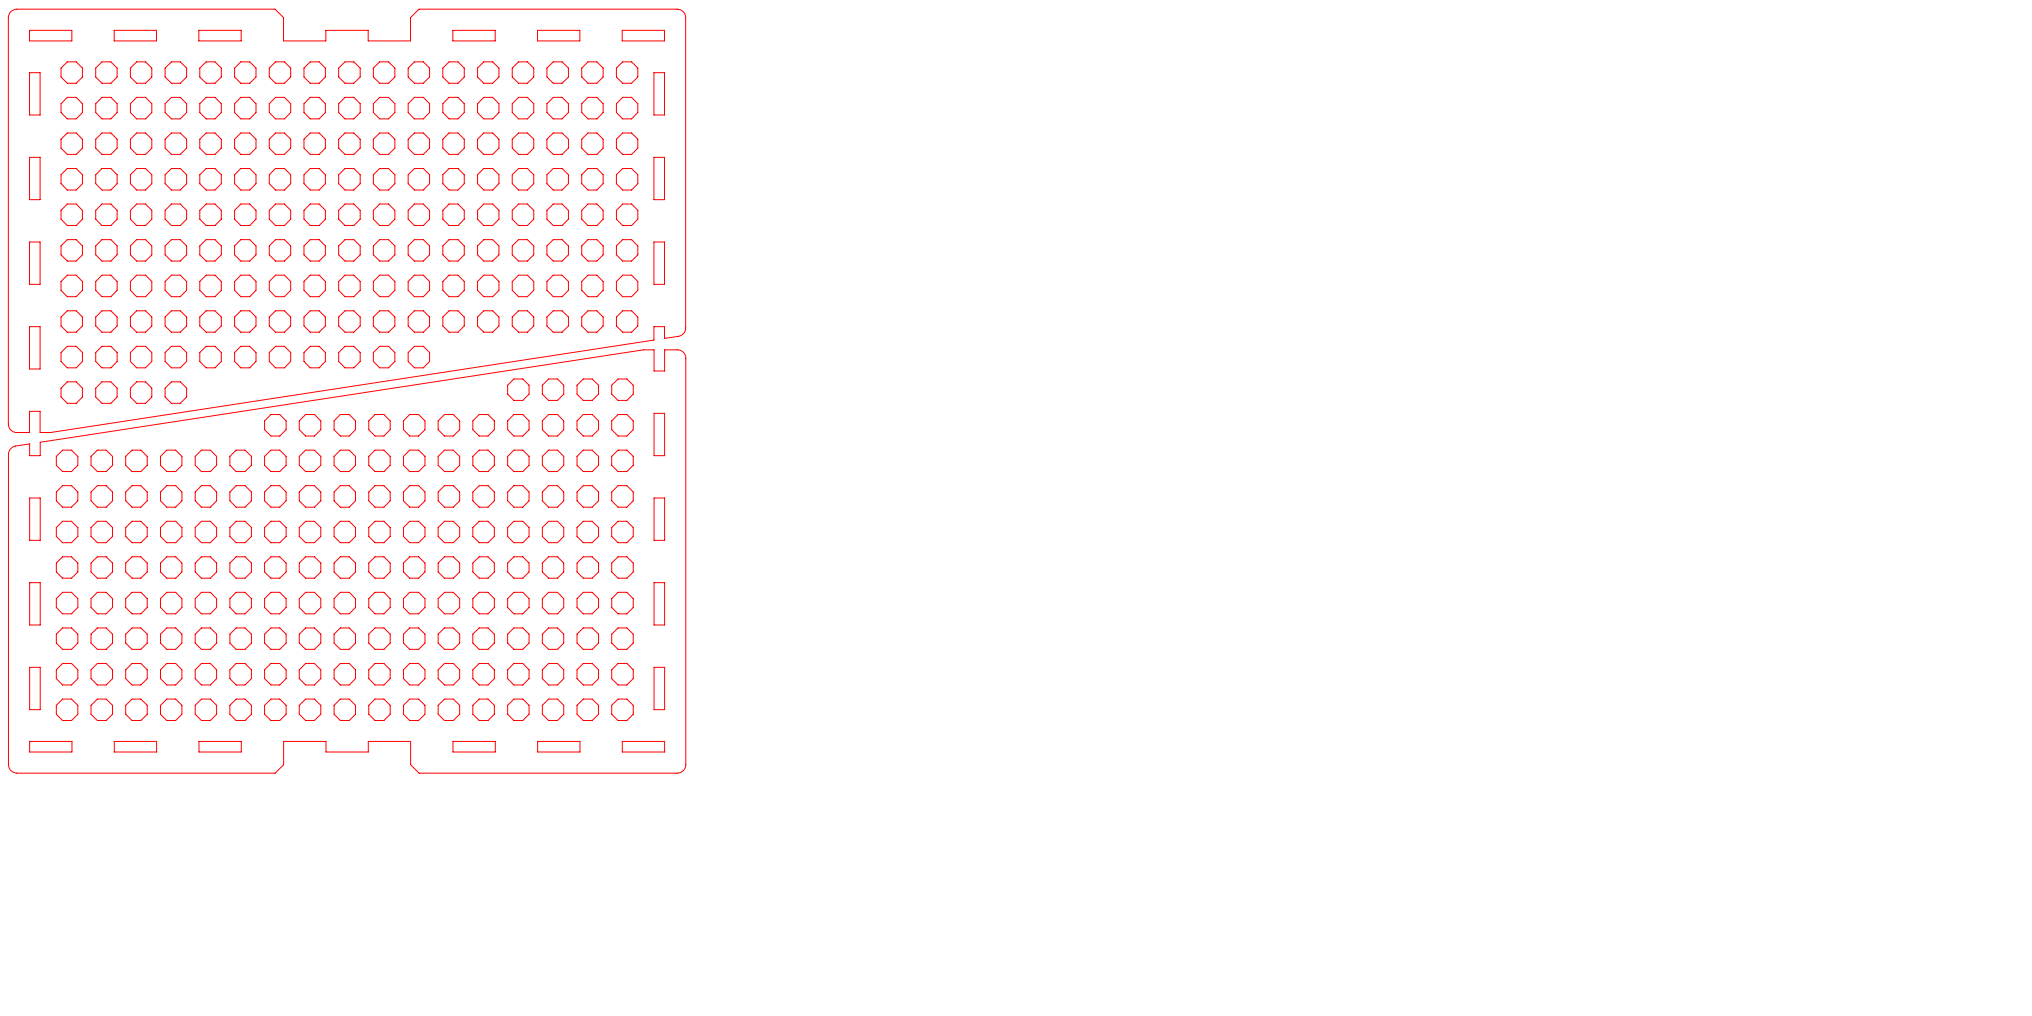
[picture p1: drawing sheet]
<svg xmlns="http://www.w3.org/2000/svg" width="610mm" height="305mm" viewBox="0 0 610 305" stroke-linecap="round" stroke-linejoin="round" font-family="sans-serif">
<g fill="none" stroke="#f00" stroke-width=".3">
<path d="M3.2 3.5l.9-.5 .9-.2h77.5l2.6 2.5v7h12.7v-3.2h12.7v3.2h12.7v-7l2.5-2.5h77.5a2.53 2.53 0 0 1 2.5 2.5v93.1a2.56 2.56 0 0 1-2.1 2.5l-4.2 .6v-3.5h-3.2v4l-181 27.8h-3.2v-6.4h-3.1v6.4h-3.9a2.53 2.53 0 0 1-2.5-2.6v-121.9l.2-1zM8.9 9.1h12.7v3.2h-12.7zM34.3 9.1h12.7v3.2h-12.7zM59.7 9.1h12.7v3.2h-12.7zM135.9 9.1h12.7v3.2h-12.7zM161.3 9.1h12.7v3.2h-12.7zM186.7 9.1h12.7v3.2h-12.7zM8.9 21.8h3.1v12.7h-3.1zM196.2 21.8h3.2v12.7h-3.2zM8.9 47.2h3.1v12.7h-3.1zM196.2 47.2h3.2v12.7h-3.2zM8.9 72.6h3.1v12.7h-3.1z"/>
<path d="M196.2 72.6h3.2v12.7h-3.2zM8.9 98h3.1v12.7h-3.1zM3.2 134.7l1.1-.8 4.6-.7v3.5h3.2v-4l180.9-27.7h3.2v6.3h3.2v-6.3h3.8a2.53 2.53 0 0 1 2.5 2.5v121.9a2.59 2.59 0 0 1-2.5 2.6h-77.5l-2.5-2.6v-7h-12.7v3.2h-12.7v-3.2h-12.7v7l-2.5 2.6h-77.5a2.59 2.59 0 0 1-2.6-2.6v-93.1l.2-.9zM196.2 124h3.2v12.7h-3.2zM8.9 149.4h3.2v12.7h-3.2zM196.2 149.4h3.2v12.7h-3.2zM8.9 174.8h3.2v12.7h-3.2zM196.2 174.8h3.2v12.7h-3.2zM8.9 200.2h3.2v12.7h-3.2zM196.2 200.2h3.2v12.7h-3.2zM8.9 222.4h12.7v3.2h-12.7zM34.3 222.4h12.7v3.2h-12.7z"/>
<path d="M59.7 222.4h12.7v3.2h-12.7zM135.9 222.4h12.7v3.2h-12.7zM161.3 222.4h12.7v3.2h-12.7zM186.7 222.4h12.7v3.2h-12.7z"/>
<circle cx="21.5" cy="32.5" r="3.5"/>
<circle cx="21.5" cy="21.8" r="3.5"/>
<circle cx="31.9" cy="32.4" r="3.5"/>
<circle cx="31.9" cy="21.8" r="3.5"/>
<circle cx="42.3" cy="32.4" r="3.5"/>
<circle cx="42.3" cy="21.8" r="3.5"/>
<circle cx="52.8" cy="32.4" r="3.5"/>
<circle cx="52.8" cy="21.8" r="3.5"/>
<circle cx="63.2" cy="32.4" r="3.5"/>
<circle cx="63.2" cy="21.8" r="3.5"/>
<circle cx="73.6" cy="32.4" r="3.5"/>
<circle cx="73.6" cy="21.8" r="3.5"/>
<circle cx="84" cy="32.4" r="3.5"/>
<circle cx="84" cy="21.8" r="3.5"/>
<circle cx="94.4" cy="32.4" r="3.5"/>
<circle cx="94.4" cy="21.8" r="3.5"/>
<circle cx="104.8" cy="32.4" r="3.5"/>
<circle cx="104.8" cy="21.8" r="3.5"/>
<circle cx="115.2" cy="32.4" r="3.5"/>
<circle cx="115.3" cy="21.8" r="3.5"/>
<circle cx="125.6" cy="32.4" r="3.5"/>
<circle cx="125.7" cy="21.8" r="3.5"/>
<circle cx="136" cy="32.4" r="3.5"/>
<circle cx="136.1" cy="21.8" r="3.5"/>
<circle cx="146.5" cy="32.4" r="3.5"/>
<circle cx="146.5" cy="21.8" r="3.5"/>
<circle cx="156.9" cy="32.4" r="3.5"/>
<circle cx="156.9" cy="21.8" r="3.5"/>
<circle cx="167.3" cy="32.4" r="3.5"/>
<circle cx="167.3" cy="21.8" r="3.5"/>
<circle cx="177.7" cy="32.4" r="3.5"/>
<circle cx="177.7" cy="21.8" r="3.5"/>
<circle cx="188.1" cy="32.4" r="3.5"/>
<circle cx="188.1" cy="21.8" r="3.5"/>
<circle cx="21.5" cy="43.1" r="3.5"/>
<circle cx="21.5" cy="53.8" r="3.5"/>
<circle cx="31.9" cy="53.8" r="3.5"/>
<circle cx="31.9" cy="43.1" r="3.5"/>
<circle cx="42.3" cy="53.8" r="3.5"/>
<circle cx="42.3" cy="43.1" r="3.5"/>
<circle cx="52.8" cy="53.8" r="3.5"/>
<circle cx="52.8" cy="43.1" r="3.5"/>
<circle cx="63.2" cy="53.8" r="3.5"/>
<circle cx="63.2" cy="43.1" r="3.5"/>
<circle cx="73.6" cy="53.8" r="3.5"/>
<circle cx="73.6" cy="43.1" r="3.5"/>
<circle cx="84" cy="53.8" r="3.5"/>
<circle cx="84" cy="43.1" r="3.5"/>
<circle cx="94.4" cy="53.8" r="3.5"/>
<circle cx="94.4" cy="43.1" r="3.5"/>
<circle cx="104.8" cy="53.8" r="3.5"/>
<circle cx="104.8" cy="43.1" r="3.5"/>
<circle cx="115.2" cy="53.8" r="3.5"/>
<circle cx="115.3" cy="43.1" r="3.5"/>
<circle cx="125.7" cy="53.8" r="3.5"/>
<circle cx="125.7" cy="43.1" r="3.5"/>
<circle cx="136.1" cy="53.8" r="3.5"/>
<circle cx="136.1" cy="43.1" r="3.5"/>
<circle cx="146.5" cy="53.8" r="3.5"/>
<circle cx="146.5" cy="43.1" r="3.5"/>
<circle cx="156.9" cy="53.8" r="3.5"/>
<circle cx="156.9" cy="43.1" r="3.5"/>
<circle cx="167.3" cy="53.8" r="3.5"/>
<circle cx="167.3" cy="43.1" r="3.5"/>
<circle cx="177.7" cy="53.8" r="3.5"/>
<circle cx="177.7" cy="43.1" r="3.5"/>
<circle cx="188.1" cy="53.8" r="3.5"/>
<circle cx="188.1" cy="43.1" r="3.5"/>
<circle cx="21.5" cy="64.5" r="3.5"/>
<circle cx="21.5" cy="75.1" r="3.5"/>
<circle cx="31.9" cy="75.1" r="3.5"/>
<circle cx="31.9" cy="64.4" r="3.5"/>
<circle cx="42.3" cy="64.4" r="3.5"/>
<circle cx="42.3" cy="75.1" r="3.5"/>
<circle cx="52.8" cy="64.4" r="3.5"/>
<circle cx="52.8" cy="75.1" r="3.5"/>
<circle cx="63.2" cy="64.4" r="3.5"/>
<circle cx="63.2" cy="75.1" r="3.5"/>
<circle cx="73.6" cy="64.4" r="3.5"/>
<circle cx="73.6" cy="75.1" r="3.5"/>
<circle cx="84" cy="64.4" r="3.5"/>
<circle cx="84" cy="75.1" r="3.5"/>
<circle cx="94.4" cy="64.4" r="3.5"/>
<circle cx="94.4" cy="75.1" r="3.5"/>
<circle cx="104.8" cy="64.4" r="3.5"/>
<circle cx="104.8" cy="75.1" r="3.5"/>
<circle cx="115.2" cy="64.4" r="3.5"/>
<circle cx="115.3" cy="75.1" r="3.5"/>
<circle cx="125.6" cy="64.4" r="3.5"/>
<circle cx="125.7" cy="75.1" r="3.5"/>
<circle cx="136" cy="64.4" r="3.5"/>
<circle cx="136.1" cy="75.1" r="3.5"/>
<circle cx="146.5" cy="64.4" r="3.5"/>
<circle cx="146.5" cy="75.1" r="3.5"/>
<circle cx="156.9" cy="64.4" r="3.5"/>
<circle cx="156.9" cy="75.1" r="3.5"/>
<circle cx="167.3" cy="64.4" r="3.5"/>
<circle cx="167.3" cy="75.1" r="3.5"/>
<circle cx="177.7" cy="64.4" r="3.5"/>
<circle cx="177.7" cy="75.1" r="3.5"/>
<circle cx="188.1" cy="64.4" r="3.5"/>
<circle cx="188.1" cy="75.1" r="3.5"/>
<circle cx="21.5" cy="85.8" r="3.5"/>
<circle cx="21.5" cy="96.4" r="3.5"/>
<circle cx="31.9" cy="85.8" r="3.5"/>
<circle cx="31.9" cy="96.4" r="3.5"/>
<circle cx="42.3" cy="85.8" r="3.5"/>
<circle cx="42.3" cy="96.4" r="3.5"/>
<circle cx="52.8" cy="85.8" r="3.5"/>
<circle cx="52.8" cy="96.4" r="3.5"/>
<circle cx="63.2" cy="85.8" r="3.5"/>
<circle cx="63.2" cy="96.4" r="3.5"/>
<circle cx="73.6" cy="85.8" r="3.5"/>
<circle cx="73.6" cy="96.4" r="3.5"/>
<circle cx="84" cy="85.8" r="3.5"/>
<circle cx="84" cy="96.4" r="3.5"/>
<circle cx="94.4" cy="85.8" r="3.5"/>
<circle cx="94.4" cy="96.4" r="3.5"/>
<circle cx="104.8" cy="85.8" r="3.5"/>
<circle cx="104.8" cy="96.4" r="3.5"/>
<circle cx="115.2" cy="85.8" r="3.5"/>
<circle cx="115.3" cy="96.4" r="3.5"/>
<circle cx="125.6" cy="85.8" r="3.5"/>
<circle cx="125.7" cy="96.4" r="3.5"/>
<circle cx="136" cy="85.8" r="3.5"/>
<circle cx="136.1" cy="96.4" r="3.5"/>
<circle cx="146.5" cy="85.8" r="3.5"/>
<circle cx="146.5" cy="96.4" r="3.5"/>
<circle cx="156.9" cy="85.8" r="3.5"/>
<circle cx="156.9" cy="96.4" r="3.5"/>
<circle cx="167.3" cy="85.8" r="3.5"/>
<circle cx="167.3" cy="96.4" r="3.5"/>
<circle cx="177.7" cy="85.8" r="3.5"/>
<circle cx="177.7" cy="96.4" r="3.5"/>
<circle cx="188.1" cy="85.8" r="3.5"/>
<circle cx="188.1" cy="96.4" r="3.5"/>
<circle cx="21.5" cy="107.1" r="3.5"/>
<circle cx="21.5" cy="117.8" r="3.5"/>
<circle cx="31.9" cy="107.1" r="3.5"/>
<circle cx="31.9" cy="117.8" r="3.5"/>
<circle cx="42.3" cy="117.8" r="3.5"/>
<circle cx="42.3" cy="107.1" r="3.5"/>
<circle cx="52.8" cy="117.8" r="3.5"/>
<circle cx="52.8" cy="107.1" r="3.5"/>
<circle cx="63.2" cy="107.1" r="3.5"/>
<circle cx="73.6" cy="107.1" r="3.5"/>
<circle cx="84" cy="107.1" r="3.5"/>
<circle cx="94.4" cy="107.1" r="3.5"/>
<circle cx="104.8" cy="107.1" r="3.5"/>
<circle cx="115.2" cy="107.1" r="3.5"/>
<circle cx="125.7" cy="107.1" r="3.5"/>
<circle cx="155.5" cy="116.9" r="3.5"/>
<circle cx="165.9" cy="116.9" r="3.5"/>
<circle cx="176.3" cy="116.9" r="3.5"/>
<circle cx="186.7" cy="116.9" r="3.5"/>
<circle cx="20.1" cy="138.3" r="3.5"/>
<circle cx="30.6" cy="138.3" r="3.5"/>
<circle cx="41" cy="138.3" r="3.5"/>
<circle cx="51.4" cy="138.3" r="3.5"/>
<circle cx="61.8" cy="138.3" r="3.5"/>
<circle cx="72.2" cy="138.3" r="3.5"/>
<circle cx="82.6" cy="127.6" r="3.5"/>
<circle cx="82.6" cy="138.3" r="3.5"/>
<circle cx="93" cy="127.6" r="3.5"/>
<circle cx="93" cy="138.3" r="3.5"/>
<circle cx="103.4" cy="127.6" r="3.5"/>
<circle cx="103.4" cy="138.3" r="3.5"/>
<circle cx="113.8" cy="127.6" r="3.5"/>
<circle cx="113.8" cy="138.3" r="3.5"/>
<circle cx="124.3" cy="127.6" r="3.5"/>
<circle cx="124.3" cy="138.3" r="3.5"/>
<circle cx="134.7" cy="127.6" r="3.5"/>
<circle cx="134.7" cy="138.3" r="3.5"/>
<circle cx="145.1" cy="127.6" r="3.5"/>
<circle cx="145.1" cy="138.3" r="3.5"/>
<circle cx="155.5" cy="127.6" r="3.5"/>
<circle cx="155.5" cy="138.3" r="3.5"/>
<circle cx="165.9" cy="127.6" r="3.5"/>
<circle cx="165.9" cy="138.3" r="3.5"/>
<circle cx="176.3" cy="127.6" r="3.5"/>
<circle cx="176.3" cy="138.3" r="3.5"/>
<circle cx="186.7" cy="127.6" r="3.5"/>
<circle cx="186.7" cy="138.2" r="3.5"/>
<circle cx="20.1" cy="148.9" r="3.5"/>
<circle cx="20.1" cy="159.6" r="3.5"/>
<circle cx="30.5" cy="148.9" r="3.5"/>
<circle cx="30.6" cy="159.6" r="3.5"/>
<circle cx="40.9" cy="148.9" r="3.5"/>
<circle cx="41" cy="159.6" r="3.5"/>
<circle cx="51.3" cy="148.9" r="3.5"/>
<circle cx="51.4" cy="159.6" r="3.5"/>
<circle cx="61.8" cy="148.9" r="3.5"/>
<circle cx="61.8" cy="159.6" r="3.5"/>
<circle cx="72.2" cy="148.9" r="3.5"/>
<circle cx="72.2" cy="159.6" r="3.5"/>
<circle cx="82.6" cy="148.9" r="3.5"/>
<circle cx="82.6" cy="159.6" r="3.5"/>
<circle cx="93" cy="148.9" r="3.5"/>
<circle cx="93" cy="159.6" r="3.5"/>
<circle cx="103.4" cy="148.9" r="3.5"/>
<circle cx="103.4" cy="159.6" r="3.5"/>
<circle cx="113.8" cy="148.9" r="3.5"/>
<circle cx="113.8" cy="159.6" r="3.5"/>
<circle cx="124.3" cy="148.9" r="3.5"/>
<circle cx="124.3" cy="159.6" r="3.5"/>
<circle cx="134.7" cy="148.9" r="3.5"/>
<circle cx="134.7" cy="159.6" r="3.5"/>
<circle cx="145.1" cy="148.9" r="3.5"/>
<circle cx="145.1" cy="159.6" r="3.5"/>
<circle cx="155.5" cy="148.9" r="3.5"/>
<circle cx="155.5" cy="159.6" r="3.5"/>
<circle cx="165.9" cy="148.9" r="3.5"/>
<circle cx="165.9" cy="159.6" r="3.5"/>
<circle cx="176.3" cy="148.9" r="3.5"/>
<circle cx="176.3" cy="159.6" r="3.5"/>
<circle cx="186.7" cy="148.9" r="3.5"/>
<circle cx="186.7" cy="159.6" r="3.5"/>
<circle cx="20.1" cy="170.3" r="3.5"/>
<circle cx="30.6" cy="170.3" r="3.5"/>
<circle cx="41" cy="170.3" r="3.5"/>
<circle cx="51.4" cy="170.3" r="3.5"/>
<circle cx="61.8" cy="170.3" r="3.5"/>
<circle cx="72.2" cy="170.3" r="3.5"/>
<circle cx="82.6" cy="170.3" r="3.5"/>
<circle cx="93" cy="170.3" r="3.5"/>
<circle cx="103.4" cy="170.3" r="3.5"/>
<circle cx="113.8" cy="170.3" r="3.5"/>
<circle cx="124.3" cy="170.3" r="3.5"/>
<circle cx="134.7" cy="170.3" r="3.5"/>
<circle cx="145.1" cy="170.3" r="3.5"/>
<circle cx="155.5" cy="170.3" r="3.5"/>
<circle cx="165.9" cy="170.3" r="3.5"/>
<circle cx="176.3" cy="170.3" r="3.5"/>
<circle cx="186.7" cy="170.2" r="3.5"/>
<circle cx="20.1" cy="180.9" r="3.5"/>
<circle cx="20.1" cy="191.6" r="3.5"/>
<circle cx="30.5" cy="180.9" r="3.5"/>
<circle cx="30.6" cy="191.6" r="3.5"/>
<circle cx="40.9" cy="180.9" r="3.5"/>
<circle cx="41" cy="191.6" r="3.5"/>
<circle cx="51.3" cy="180.9" r="3.5"/>
<circle cx="51.4" cy="191.6" r="3.5"/>
<circle cx="61.8" cy="180.9" r="3.5"/>
<circle cx="61.8" cy="191.6" r="3.5"/>
<circle cx="72.2" cy="180.9" r="3.5"/>
<circle cx="72.2" cy="191.6" r="3.5"/>
<circle cx="82.6" cy="180.9" r="3.5"/>
<circle cx="82.6" cy="191.6" r="3.5"/>
<circle cx="93" cy="180.9" r="3.5"/>
<circle cx="93" cy="191.6" r="3.5"/>
<circle cx="103.4" cy="180.9" r="3.5"/>
<circle cx="103.4" cy="191.6" r="3.5"/>
<circle cx="113.8" cy="180.9" r="3.5"/>
<circle cx="113.8" cy="191.6" r="3.5"/>
<circle cx="124.3" cy="180.9" r="3.5"/>
<circle cx="124.3" cy="191.6" r="3.5"/>
<circle cx="134.7" cy="180.9" r="3.5"/>
<circle cx="134.7" cy="191.6" r="3.5"/>
<circle cx="145.1" cy="180.9" r="3.5"/>
<circle cx="145.1" cy="191.6" r="3.5"/>
<circle cx="155.5" cy="180.9" r="3.5"/>
<circle cx="155.5" cy="191.6" r="3.5"/>
<circle cx="165.9" cy="180.9" r="3.5"/>
<circle cx="165.9" cy="191.6" r="3.5"/>
<circle cx="176.3" cy="180.9" r="3.5"/>
<circle cx="176.3" cy="191.6" r="3.5"/>
<circle cx="186.7" cy="191.6" r="3.5"/>
<circle cx="186.7" cy="180.9" r="3.5"/>
<circle cx="20.1" cy="202.3" r="3.5"/>
<circle cx="20.1" cy="212.9" r="3.5"/>
<circle cx="30.5" cy="202.3" r="3.5"/>
<circle cx="30.6" cy="212.9" r="3.5"/>
<circle cx="40.9" cy="202.3" r="3.5"/>
<circle cx="41" cy="212.9" r="3.5"/>
<circle cx="51.3" cy="202.3" r="3.5"/>
<circle cx="51.4" cy="212.9" r="3.5"/>
<circle cx="61.8" cy="202.3" r="3.5"/>
<circle cx="61.8" cy="212.9" r="3.5"/>
<circle cx="72.2" cy="202.3" r="3.5"/>
<circle cx="72.2" cy="212.9" r="3.5"/>
<circle cx="82.6" cy="202.3" r="3.5"/>
<circle cx="82.6" cy="212.9" r="3.5"/>
<circle cx="93" cy="202.3" r="3.5"/>
<circle cx="93" cy="212.9" r="3.5"/>
<circle cx="103.4" cy="202.3" r="3.5"/>
<circle cx="103.4" cy="212.9" r="3.5"/>
<circle cx="113.8" cy="202.3" r="3.5"/>
<circle cx="113.8" cy="212.9" r="3.5"/>
<circle cx="124.3" cy="202.3" r="3.5"/>
<circle cx="124.3" cy="212.9" r="3.5"/>
<circle cx="134.7" cy="202.3" r="3.5"/>
<circle cx="134.7" cy="212.9" r="3.5"/>
<circle cx="145.1" cy="202.3" r="3.5"/>
<circle cx="145.1" cy="212.9" r="3.5"/>
<circle cx="155.5" cy="202.3" r="3.5"/>
<circle cx="155.5" cy="212.9" r="3.5"/>
<circle cx="165.9" cy="202.3" r="3.5"/>
<circle cx="165.9" cy="212.9" r="3.5"/>
<circle cx="176.3" cy="202.3" r="3.5"/>
<circle cx="176.3" cy="212.9" r="3.5"/>
<circle cx="186.7" cy="202.3" r="3.5"/>
<circle cx="186.7" cy="213" r="3.5"/>
</g>
</svg>
